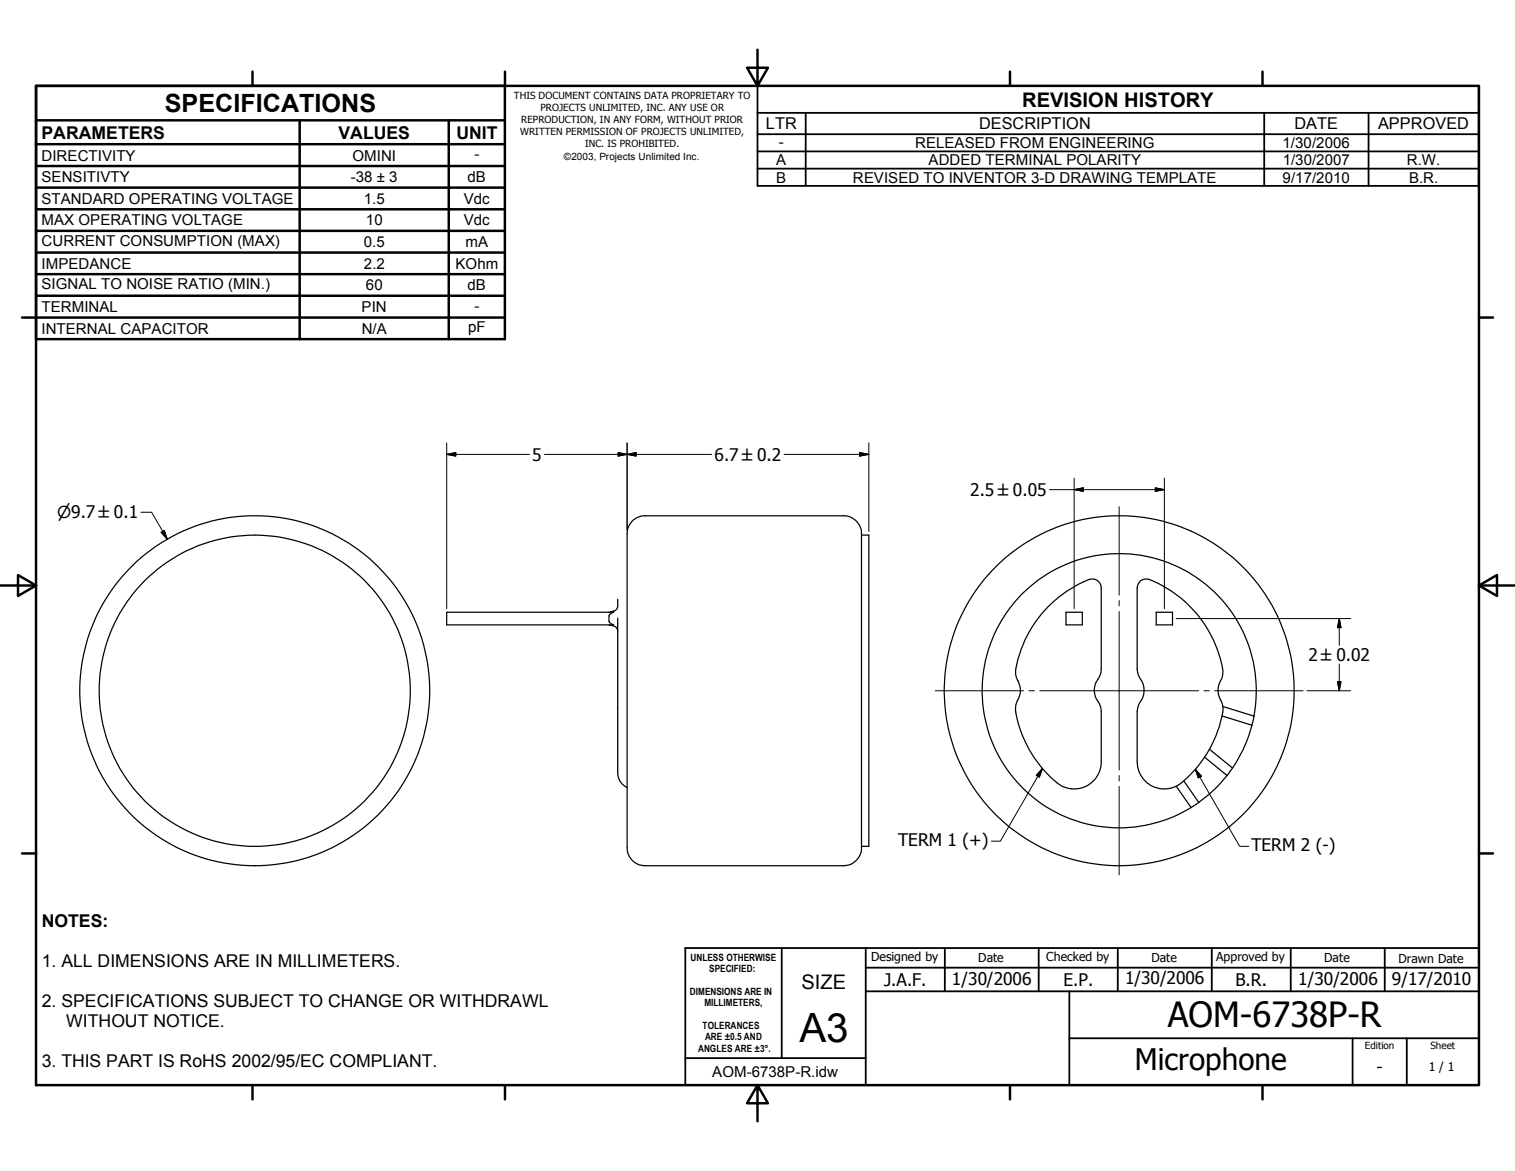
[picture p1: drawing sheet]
<svg xmlns="http://www.w3.org/2000/svg" width="279mm" height="216mm" viewBox="0 0 279 216" stroke-linecap="round" stroke-linejoin="round" font-family="sans-serif">
<defs><g id="words">
<text font-size="7.4" x="147.4" y="192.1">A3</text>
<text font-size="6.4" x="215.3" y="189.4">AOM-6738P-R</text>
<text font-size="5.5" x="209.3" y="197.3">Microphone</text>
<text font-size="4.6" x="30.4" y="20.7">SPECIFICATIONS</text>
<g font-size="3.7">
<text x="188.5" y="19.7">REVISION HISTORY</text>
<text x="147.8" y="182.3">SIZE</text>
</g>
<g font-size="3.3">
<text x="7.7" y="25.5">PARAMETERS</text>
<text x="62.4" y="25.5">VALUES</text>
<text x="84.2" y="25.5">UNIT</text>
<text x="7.7" y="171">NOTES:</text>
<text x="7.7" y="178.3">1. ALL DIMENSIONS ARE IN MILLIMETERS.</text>
<text x="7.7" y="185.7">2. SPECIFICATIONS SUBJECT TO CHANGE OR WITHDRAWL</text>
<text x="12.2" y="189.3">WITHOUT NOTICE.</text>
<text x="7.7" y="196.6">3. THIS PART IS RoHS 2002/95/EC COMPLIANT.</text>
</g>
<g font-size="3.2">
<text x="98.1" y="84.9">5</text>
<text x="131.8" y="85">6.7 ±0.2</text>
<text x="178.9" y="91.4">2.5 ±0.05</text>
<text x="241.3" y="121.8">2 ±0.02</text>
<text x="165.7" y="156">TERM 1 (+)</text>
<text x="230.8" y="156.9">TERM 2 (-)</text>
<text x="163" y="181.7">J.A.F.</text>
<text x="175.6" y="181.5">1/30/2006</text>
<text x="196.1" y="181.8">E.P.</text>
<text x="207.5" y="181.5">1/30/2006</text>
<text x="227.8" y="181.7">B.R.</text>
<text x="239.4" y="181.5">1/30/2006</text>
<text x="256.7" y="181.5">9/17/2010</text>
<text x="253.9" y="197.8">-</text>
</g>
<g font-size="3">
<text x="141.3" y="23.9">LTR</text>
<text x="180.6" y="23.9">DESCRIPTION</text>
<text x="238.7" y="23.9">DATE</text>
<text x="254.1" y="23.9">APPROVED</text>
<text x="10.5" y="95.6">⌀9.7 ±0.1</text>
</g>
<g font-size="2.8">
<text x="7.7" y="29.6">DIRECTIVITY</text>
<text x="65" y="29.6">OMINI</text>
<text x="87.5" y="29.3">-</text>
<text x="143.7" y="27.1">-</text>
<text x="168.8" y="27.3">RELEASED FROM ENGINEERING</text>
<text x="236.5" y="27.3">1/30/2006</text>
<text x="7.7" y="33.6">SENSITIVTY</text>
<text x="64.7" y="33.6">-38 ± 3</text>
<text x="86.2" y="33.6">dB</text>
<text x="143.2" y="30.5">A</text>
<text x="143.2" y="33.7">B</text>
<text x="157.3" y="33.7">REVISED TO INVENTOR 3-D DRAWING TEMPLATE</text>
<text x="171.2" y="30.5">ADDED TERMINAL POLARITY</text>
<text x="236.5" y="33.7">9/17/2010</text>
<text x="236.6" y="30.5">1/30/2007</text>
<text x="259.4" y="30.5">R.W.</text>
<text x="259.9" y="33.7">B.R.</text>
<text x="7.7" y="37.6">STANDARD OPERATING VOLTAGE</text>
<text x="7.7" y="41.6">MAX OPERATING VOLTAGE</text>
<text x="67.1" y="37.6">1.5</text>
<text x="67.5" y="41.6">10</text>
<text x="85.6" y="37.6">Vdc</text>
<text x="85.6" y="41.6">Vdc</text>
<text x="7.7" y="45.3">CURRENT CONSUMPTION (MAX)</text>
<text x="67.1" y="45.6">0.5</text>
<text x="85.9" y="45.6">mA</text>
<text x="7.7" y="49.6">IMPEDANCE</text>
<text x="7.7" y="53.3">SIGNAL TO NOISE RATIO (MIN.)</text>
<text x="67.1" y="49.6">2.2</text>
<text x="67.5" y="53.6">60</text>
<text x="84" y="49.6">KOhm</text>
<text x="86.2" y="53.6">dB</text>
<text x="7.7" y="57.6">TERMINAL</text>
<text x="66.7" y="57.6">PIN</text>
<text x="87.5" y="57.3">-</text>
<text x="7.7" y="61.6">INTERNAL CAPACITOR</text>
<text x="66.7" y="61.6">N/A</text>
<text x="86.3" y="61.3">pF</text>
<text x="131.4" y="198.5">AOM-6738P-R.idw</text>
</g>
<g font-size="2.3">
<text x="160.6" y="177.2">Designed by</text>
<text x="180.4" y="177.4">Date</text>
<text x="193" y="177.3">Checked by</text>
<text x="212.3" y="177.4">Date</text>
<text x="224.3" y="177.2">Approved by</text>
<text x="244.2" y="177.4">Date</text>
<text x="257.9" y="177.5">Drawn Date</text>
<text x="263.5" y="197.5">1 / 1</text>
</g>
<g font-size="1.8">
<text x="94.8" y="18.3">THIS DOCUMENT CONTAINS DATA PROPRIETARY TO</text>
<text x="96.1" y="22.7">REPRODUCTION, IN ANY FORM, WITHOUT PRIOR</text>
<text x="99.7" y="20.5">PROJECTS UNLIMITED, INC. ANY USE OR</text>
<text x="95.9" y="24.9">WRITTEN PERMISSION OF PROJECTS UNLIMITED,</text>
<text x="104" y="29.5">©2003, Projects Unlimited Inc.</text>
<text x="107.9" y="27.1">INC. IS PROHIBITED.</text>
<text x="127.4" y="177.2">UNLESS OTHERWISE</text>
<text x="130.8" y="179.3">SPECIFIED:</text>
<text x="127.2" y="183.5">DIMENSIONS ARE IN</text>
<text x="129.9" y="185.5">MILLIMETERS,</text>
<text x="129.6" y="189.7">TOLERANCES</text>
<text x="130" y="191.8">ARE ±0.5 AND</text>
<text x="128.8" y="193.9">ANGLES ARE ±3°.</text>
<text x="251.7" y="193.5">Edition</text>
<text x="263.8" y="193.5">Sheet</text>
</g>
</g></defs>
<g fill="none" stroke="#000" stroke-width=".23">
<path d="M116.7 95.9l.9-.5 1-.3h37a3.4 3.4 0 0 1 3.3 4v56.2a3.5 3.5 0 0 1-3.3 4.3h-36.6a3.5 3.5 0 0 1-3.3-4.3v-53.5a16.2 16.2 0 0 1 .2-4.8zM158.9 98.7h1.3v57.3h-1.3M82.4 112.9h30.8l-.8 .5-.1 1.2 .3 .3 .6 .3h-30.8zM112.3 115.2l1.2 .3 .3 .3 .1 .6M113.2 112.7l-.9 .2M113.9 110.5v.4a1.47 1.47 0 0 1-.6 1.7l-.2 .1M113.9 114v27.5a3.5 3.5 0 0 0 1.8 3.7M193.2 112a20.9 20.9 0 0 1 8.1-5.2 1.64 1.64 0 0 1 1.8 1.6v14.9a4.3 4.3 0 0 1-1 2.6 4 4 0 0 0 .7 4l.3 1.3v9.3a5 5 0 0 1-3.3 4.7 5 5 0 0 1-5.6-1.5 21.7 21.7 0 0 1-6.9-13.1l.2-1a4 4 0 0 0 .4-3.7 3.9 3.9 0 0 1-.4-3.5 22.2 22.2 0 0 1 5.7-10.4zM196.6 112.9h3v2.3h-3zM210.2 107.3a1.71 1.71 0 0 1 1.8-.5 21.9 21.9 0 0 1 13.5 17.1l-.1 1a4.1 4.1 0 0 0 0 4.7l.1 .7a18.6 18.6 0 0 1-3.4 9.3 17.9 17.9 0 0 1-5.3 5.4 5 5 0 0 1-7.1-4.5v-9.3a4.7 4.7 0 0 1 1-2.5 4 4 0 0 0-.7-4.1l-.3-1.3v-14.9l.1-.5zM213.2 112.9h3v2.3h-3zM222.1 139.6l4.2 3.4"/>
<path d="M223 138.1l4.3 3.5M225.3 132l5.6 1.7M225.5 130.3l5.8 1.7M230.9 133.7a26 26 0 0 1-3.6 7.9M231.2 132a25.3 25.3 0 0 0-26.3-29.9 25.3 25.3 0 0 0-22.6 32.9 25.3 25.3 0 0 0 37.4 13.9M231.3 132l-.4 1.7M216.9 144.9l2.8 4M218.3 144l2.8 4M221.1 148l-1.4 .9M226.3 143a25.5 25.5 0 0 1-5.2 4.9M227.3 141.6l-1 1.4"/>
<circle cx="47" cy="127.4" r="28.7"/>
<circle cx="47" cy="127.4" r="32.3"/>
<circle cx="206.4" cy="127.4" r="32.3"/>
</g>
<g fill="none" stroke="#000" stroke-width=".46">
<path d="M6.6 15.8h266.2v184.3h-266.2zM46.6 13.2v2.6M93.1 13.2v49.3h-86.5v-46.7h86.5M139.7 9.2v6.6l-1.9-3.3h3.8l-1.9 3.3M186.3 13.2v2.6M232.8 13.2v2.6M6.6 22.2h86.5M6.6 26.6h86.5M6.6 30.6h86.5M6.6 34.6h86.5M6.6 38.6h86.5M55.3 22.2v40.3"/>
<path d="M82.8 22.2v40.3M6.6 42.6h86.5M6.6 46.6h86.5M6.6 50.5h86.5M6.6 54.5h86.5M93.1 58.5h-89M272.8 58.5h2.5M0 107.9h6.6M3.3 106l3.3 1.9-3.3 2zM272.8 107.9l3.3-1.9v3.9zM272.8 107.9h6.6M4.1 157.4h2.5"/>
<path d="M272.8 157.4h2.5M46.6 200.1v2.6M93.1 200.1v2.6M139.7 200.1l1.9 3.3h-3.8l1.9-3.3v6.6M186.3 200.1v2.6M232.8 200.1v2.6"/>
</g>
<g fill="none" stroke="#000" stroke-width=".33">
<path d="M139.7 15.8h133v18.5h-133zM139.7 20.8h133M139.7 24.7h133M139.7 27.9h133M139.7 31.1h133M148.6 20.8v13.5M233.2 20.8v13.5M252.4 20.8v13.5M126.4 174.8h146.4v25.3h-146.4zM144.2 174.8v20.3M159.7 178.4h113.1M159.7 174.8v25.3"/>
<path d="M174.2 174.8v8M191.6 174.8v8M206.1 174.8v8M223.5 174.8v8M238 174.8v8M255.4 174.8v8M126.4 195.1h33.3M159.7 182.8h113.1M197.2 182.8v17.3M197.2 191.4h75.6M249.4 191.4v8.7M259.4 191.4v8.7"/>
</g>
<g fill="none" stroke="#000" stroke-width=".18">
<path d="M26 94.4h2l2.8 5M29.7 98.1l.6-.3 .5 1.6zM82.4 81.7v30.5M82.4 83.8l1.7-.4v.7zM82.4 83.8h15.2M100.4 83.8h30.8M114 83.4l1.7 .4-1.7 .3zM115.7 81.7v16M115.7 83.8l1.6-.4v.7zM144.6 83.8h15.6M158.5 83.4l1.7 .4-1.7 .3zM160.2 81.7v16.3"/>
<path d="M193.5 90.3h21.2M198.1 90.3l1.7-.4v.7zM198.1 88.2v24M206.4 93.4v16.3M213.1 89.9l1.6 .4-1.6 .3zM214.7 88.2v24M206.4 110.7v1M206.4 112.7v29.3M216.9 114h32.2M247 114l.3 1.7h-.6zM247 114v5M172.5 127.4h16.3"/>
<path d="M189.8 127.4h1M191.8 127.4h29.3M222 127.4h1M224 127.4h16.3M241 127.4h8.1M246.7 125.7h.6l-.3 1.7zM247 122.4v5M192.2 141.7l-.5 1.6-.6-.3zM192.2 141.7l-7.7 13.4h-1.7M206.4 143v1M206.4 145v16.3M220.5 141.8l8.1 14.2h1.7"/>
<path d="M220.5 141.8l1.1 1.3-.6 .3z"/>
</g>
<path d="M29.7 98.1l.6-.3 .5 1.6zM82.4 83.8l1.7-.4v.7zM114 83.4l1.7 .4-1.7 .3zM115.7 83.8l1.6-.4v.7zM158.5 83.4l1.7 .4-1.7 .3zM198.1 90.3l1.7-.4v.7zM213.1 89.9l1.6 .4-1.6 .3zM247 114l.3 1.7h-.6zM246.7 125.7h.6l-.3 1.7zM192.2 141.7l-.5 1.6-.6-.3zM220.5 141.8l1.1 1.3-.6 .3z" fill="#000" stroke="#000" stroke-width=".18"/>
<use href="#words"/>
</svg>
